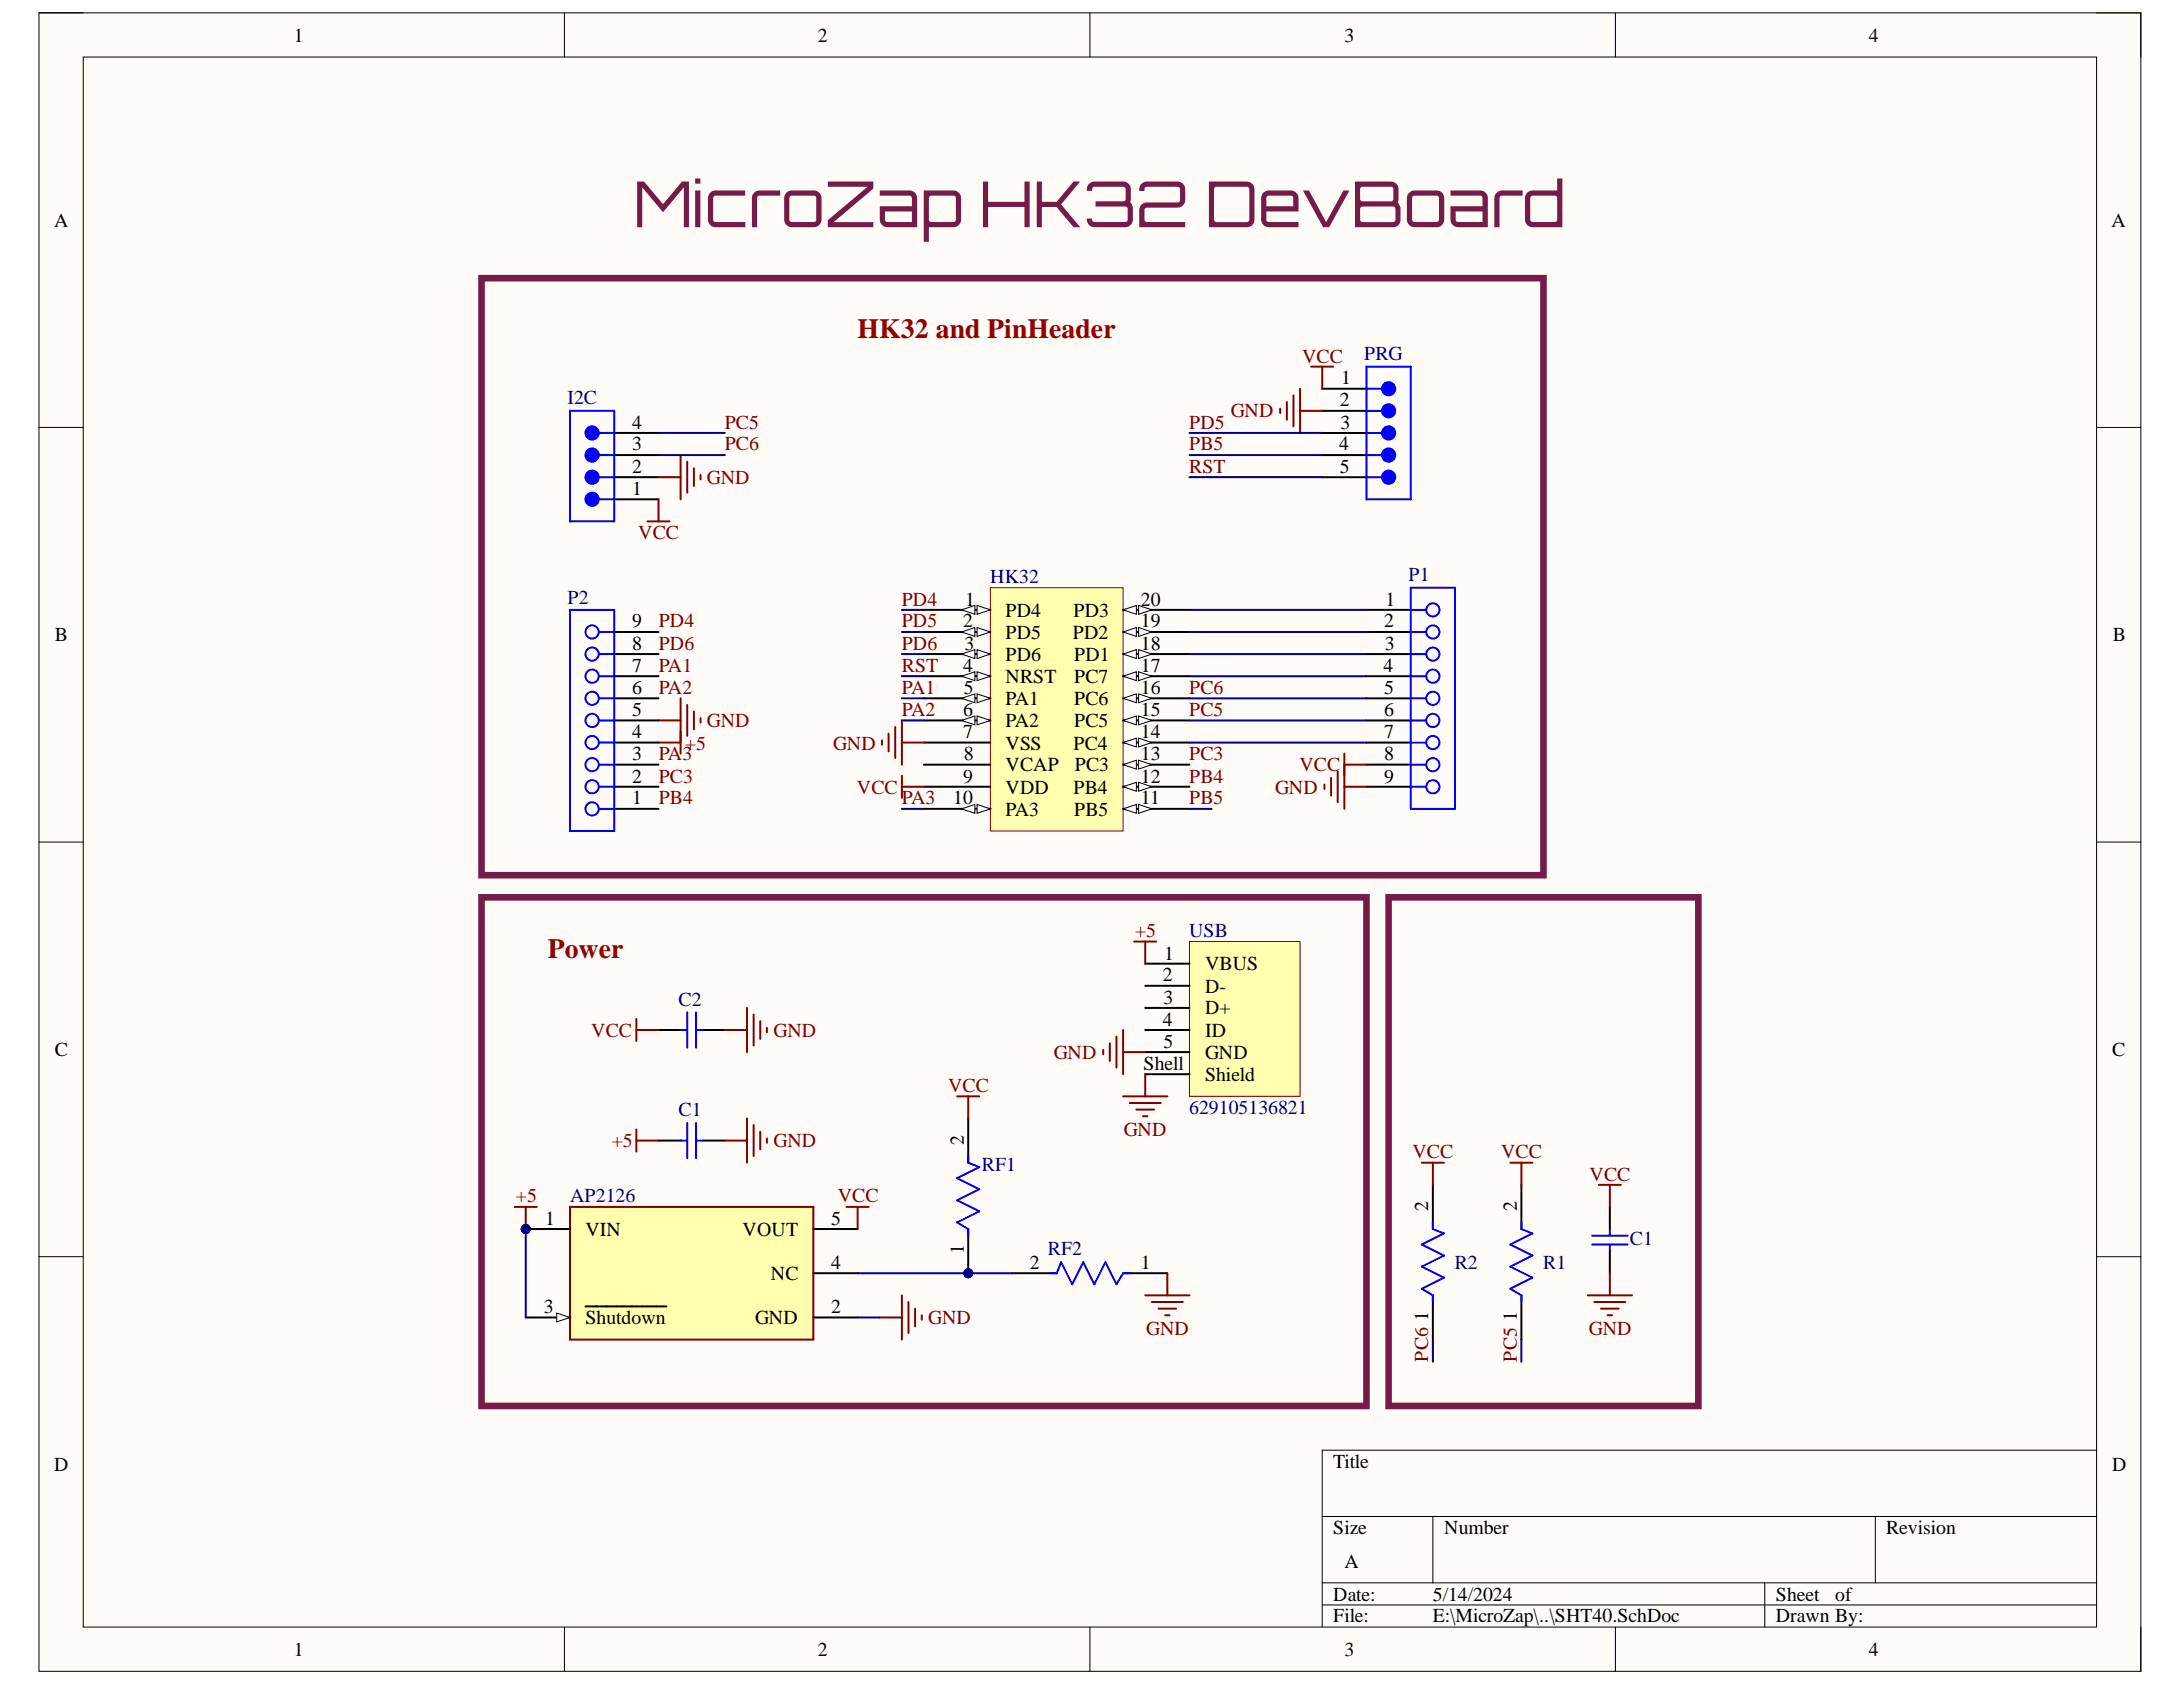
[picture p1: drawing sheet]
<svg xmlns="http://www.w3.org/2000/svg" width="279mm" height="216mm" viewBox="0 0 279 216" stroke-linecap="round" stroke-linejoin="round" font-family="sans-serif">
<defs><g id="words">
<text font-size="8.1" fill="#741b47" x="81.1" y="29.1">MicroZap HK32 DevBoard</text>
<g font-size="3.5" fill="#980000">
<text x="109.8" y="43.3">HK32 and PinHeader</text>
<text x="70.1" y="122.5">Power</text>
</g>
<g font-size="2.5">
<text x="37.6" y="5.3">1</text>
<text x="104.7" y="5.3">2</text>
<text x="172.1" y="5.3">3</text>
<text x="239.2" y="5.3">4</text>
<text x="6.9" y="29">A</text>
<text x="270.2" y="29">A</text>
<text x="171.5" y="52">2</text>
<text x="171.6" y="49.2">1</text>
<text x="80.9" y="57.6">3</text>
<text x="80.9" y="54.9">4</text>
<text x="171.4" y="57.6">4</text>
<text x="171.6" y="54.9">3</text>
<text x="80.9" y="60.5">2</text>
<text x="80.9" y="63.3">1</text>
<text x="171.5" y="60.5">5</text>
<text x="123.5" y="77.5">1</text>
<text x="146" y="77.5">20</text>
<text x="177.3" y="77.5">1</text>
<text x="7" y="82.1">B</text>
<text x="80.9" y="83.2">8</text>
<text x="80.9" y="80.3">9</text>
<text x="123.3" y="80.3">2</text>
<text x="123.5" y="83.2">3</text>
<text x="128.7" y="78.9">PD4</text>
<text x="128.7" y="81.7">PD5</text>
<text x="137.3" y="81.7">PD2</text>
<text x="137.4" y="78.9">PD3</text>
<text x="146" y="83.2">18</text>
<text x="146" y="80.3">19</text>
<text x="177.1" y="80.3">2</text>
<text x="177.2" y="83.2">3</text>
<text x="270.4" y="82.1">B</text>
<text x="80.9" y="88.8">6</text>
<text x="80.9" y="86">7</text>
<text x="123.3" y="86">4</text>
<text x="123.4" y="88.8">5</text>
<text x="128.7" y="84.6">PD6</text>
<text x="128.7" y="87.4">NRST</text>
<text x="137.5" y="87.4">PC7</text>
<text x="137.5" y="84.6">PD1</text>
<text x="146" y="88.8">16</text>
<text x="146" y="86">17</text>
<text x="177.1" y="86">4</text>
<text x="177.1" y="88.8">5</text>
<text x="80.9" y="94.5">4</text>
<text x="80.9" y="91.6">5</text>
<text x="123.3" y="91.6">6</text>
<text x="123.3" y="94.5">7</text>
<text x="128.7" y="90.3">PA1</text>
<text x="128.7" y="93.1">PA2</text>
<text x="128.7" y="95.9">VSS</text>
<text x="137.4" y="95.9">PC4</text>
<text x="137.5" y="93.1">PC5</text>
<text x="137.5" y="90.3">PC6</text>
<text x="146" y="94.5">14</text>
<text x="146" y="91.6">15</text>
<text x="177.1" y="91.6">6</text>
<text x="177.1" y="94.5">7</text>
<text x="80.9" y="100.1">2</text>
<text x="80.9" y="97.3">3</text>
<text x="123.3" y="100.1">9</text>
<text x="123.4" y="97.3">8</text>
<text x="128.7" y="98.7">VCAP</text>
<text x="128.7" y="101.6">VDD</text>
<text x="137.4" y="101.6">PB4</text>
<text x="137.6" y="98.7">PC3</text>
<text x="146" y="100.1">12</text>
<text x="146" y="97.3">13</text>
<text x="177.1" y="97.3">8</text>
<text x="177.1" y="100.1">9</text>
<text x="80.9" y="102.9">1</text>
<text x="122" y="102.9">10</text>
<text x="128.7" y="104.4">PA3</text>
<text x="137.5" y="104.4">PB5</text>
<text x="146" y="102.9">11</text>
<text x="148.8" y="125.6">2</text>
<text x="149" y="122.8">1</text>
<text x="154.2" y="124.1">VBUS</text>
<text x="148.8" y="131.2">4</text>
<text x="148.9" y="128.5">3</text>
<text x="154.2" y="127">D-</text>
<text x="154.2" y="129.8">D+</text>
<text x="7" y="135.1">C</text>
<text x="146.4" y="136.9">Shell</text>
<text x="148.9" y="134.1">5</text>
<text x="154.2" y="132.7">ID</text>
<text x="154.2" y="135.5">GND</text>
<text x="270.3" y="135.1">C</text>
<text x="154.2" y="138.3">Shield</text>
<text x="123.4" y="146.5" transform="rotate(-90 123.4 146.5)">2</text>
<text x="182.8" y="155" transform="rotate(-90 182.8 155)">2</text>
<text x="194.1" y="155" transform="rotate(-90 194.1 155)">2</text>
<text x="69.8" y="156.8">1</text>
<text x="74.9" y="158.1">VIN</text>
<text x="95" y="158.1">VOUT</text>
<text x="106.4" y="156.8">5</text>
<text x="123.4" y="160.5" transform="rotate(-90 123.4 160.5)">1</text>
<text x="98.7" y="163.8">NC</text>
<text x="106.4" y="162.4">4</text>
<text x="131.8" y="162.4">2</text>
<text x="146" y="162.4">1</text>
<text x="69.6" y="168.1">3</text>
<text x="74.9" y="169.4">Shutdown</text>
<text x="96.6" y="169.4">GND</text>
<text x="106.4" y="168.1">2</text>
<text x="182.8" y="169" transform="rotate(-90 182.8 169)">1</text>
<text x="194.1" y="169" transform="rotate(-90 194.1 169)">1</text>
<text x="6.9" y="188.2">D</text>
<text x="170.6" y="187.9">Title</text>
<text x="270.3" y="188.2">D</text>
<text x="170.6" y="196.3">Size</text>
<text x="184.8" y="196.3">Number</text>
<text x="241.4" y="196.3">Revision</text>
<text x="172.1" y="200.6">A</text>
<text x="170.6" y="204.9">Date:</text>
<text x="170.6" y="207.6">File:</text>
<text x="183.4" y="204.9">5/14/2024</text>
<text x="183.4" y="207.6">E:\MicroZap\..\SHT40.SchDoc</text>
<text x="227.3" y="204.9">Sheet</text>
<text x="227.3" y="207.6">Drawn By:</text>
<text x="234.9" y="204.9">of</text>
<text x="37.6" y="211.9">1</text>
<text x="104.7" y="211.9">2</text>
<text x="172.1" y="211.9">3</text>
<text x="239.2" y="211.9">4</text>
</g>
<g font-size="2.5" fill="#800000">
<text x="166.7" y="46.4">VCC</text>
<text x="157.5" y="53.4">GND</text>
<text x="92.8" y="57.6">PC6</text>
<text x="92.8" y="54.9">PC5</text>
<text x="152.2" y="54.9">PD5</text>
<text x="152.2" y="57.6">PB5</text>
<text x="90.5" y="62">GND</text>
<text x="152.2" y="60.5">RST</text>
<text x="81.7" y="69">VCC</text>
<text x="115.4" y="77.5">PD4</text>
<text x="84.3" y="83.2">PD6</text>
<text x="84.3" y="80.3">PD4</text>
<text x="115.4" y="80.3">PD5</text>
<text x="115.4" y="83.2">PD6</text>
<text x="84.3" y="88.8">PA2</text>
<text x="84.3" y="86">PA1</text>
<text x="115.4" y="86">RST</text>
<text x="115.4" y="88.8">PA1</text>
<text x="152.2" y="88.8">PC6</text>
<text x="87.7" y="95.9">+5</text>
<text x="90.5" y="93.1">GND</text>
<text x="106.6" y="95.9">GND</text>
<text x="115.4" y="91.6">PA2</text>
<text x="152.2" y="91.6">PC5</text>
<text x="84.3" y="100.1">PC3</text>
<text x="84.3" y="97.3">PA3</text>
<text x="109.7" y="101.6">VCC</text>
<text x="152.2" y="97.3">PC3</text>
<text x="152.2" y="100.1">PB4</text>
<text x="163.2" y="101.6">GND</text>
<text x="166.3" y="98.7">VCC</text>
<text x="84.3" y="102.9">PB4</text>
<text x="115.4" y="102.9">PA3</text>
<text x="152.2" y="102.9">PB5</text>
<text x="145.3" y="119.9">+5</text>
<text x="75.7" y="132.7">VCC</text>
<text x="99" y="132.7">GND</text>
<text x="134.9" y="135.5">GND</text>
<text x="121.3" y="139.8">VCC</text>
<text x="78.3" y="146.8">+5</text>
<text x="99" y="146.8">GND</text>
<text x="143.8" y="145.4">GND</text>
<text x="180.8" y="148.2">VCC</text>
<text x="192.1" y="148.2">VCC</text>
<text x="66" y="153.9">+5</text>
<text x="107.2" y="153.9">VCC</text>
<text x="203.4" y="151.1">VCC</text>
<text x="118.8" y="169.4">GND</text>
<text x="146.7" y="170.9">GND</text>
<text x="203.4" y="170.9">GND</text>
<text x="182.8" y="174.3" transform="rotate(-90 182.8 174.3)">PC6</text>
<text x="194.1" y="174.3" transform="rotate(-90 194.1 174.3)">PC5</text>
</g>
<g font-size="2.5" fill="#000080">
<text x="174.6" y="46.1">PRG</text>
<text x="72.6" y="51.7">I2C</text>
<text x="72.6" y="77.2">P2</text>
<text x="126.7" y="74.6">HK32</text>
<text x="180.3" y="74.4">P1</text>
<text x="152.2" y="119.9">USB</text>
<text x="86.8" y="128.7">C2</text>
<text x="86.8" y="142.8">C1</text>
<text x="152.2" y="142.6">629105136821</text>
<text x="125.7" y="149.9">RF1</text>
<text x="73" y="153.9">AP2126</text>
<text x="134.1" y="160.7">RF2</text>
<text x="208.6" y="159.3">C1</text>
<text x="186.2" y="162.4">R2</text>
<text x="197.5" y="162.4">R1</text>
</g>
</g></defs>
<path d="M5 1.6h269v212.3h-269z" fill-rule="evenodd" fill="#fffcf8"/>
<path d="M5 1.6h269v212.3h-269z" fill="none" stroke="#000" stroke-width=".13"/>
<path d="M10.7 7.3h257.6v200.9h-257.6z" fill-rule="evenodd" fill="#fffcf8"/>
<g fill="none" stroke="#000" stroke-width=".13">
<path d="M5 1.6h5.7M10.7 7.3h257.6v200.9h-257.6zM72.2 1.6v5.7M139.5 1.6v5.7M206.8 1.6v5.7M268.3 1.6h5.7v5.7M5 54.7h5.7M268.3 54.7h5.7M5 107.8h5.7M268.3 107.8h5.7M5 160.8h5.7M268.3 160.8h5.7"/>
<path d="M169.2 194.1h99.1M183.4 194.1v8.5M240 194.1v8.5M268.3 185.6h-99.1v22.6M72.2 208.2v5.7M139.5 208.2v5.7M169.2 202.6h99.1M169.2 205.4h99.1M206.8 208.2v5.7M225.9 202.6v5.6M274 208.2v5.7"/>
</g>
<path d="M126.8 75.2h16.9v31.1h-16.9z" fill-rule="evenodd" fill="#ffffb0"/>
<path d="M126.8 75.2h16.9v31.1h-16.9z" fill="none" stroke="#800000" stroke-width=".13"/>
<path d="M118.3 78.1h8.5" fill="none" stroke="#000" stroke-width=".25"/>
<path d="M125.1 77.5l1.7 .6-1.7 .5z" fill="#f8fcff"/>
<path d="M125.1 77.5l1.7 .6-1.7 .5z" fill="none" stroke="#000" stroke-width=".13"/>
<path d="M123.1 78.1l1.7-.6v1.1z" fill="#f8fcff"/>
<path d="M123.1 78.1l1.7-.6v1.1z" fill="none" stroke="#000" stroke-width=".13"/>
<path d="M118.3 80.9h8.5" fill="none" stroke="#000" stroke-width=".25"/>
<path d="M125.1 80.3l1.7 .6-1.7 .5z" fill="#f8fcff"/>
<path d="M125.1 80.3l1.7 .6-1.7 .5z" fill="none" stroke="#000" stroke-width=".13"/>
<path d="M123.1 80.9l1.7-.6v1.1z" fill="#f8fcff"/>
<path d="M123.1 80.9l1.7-.6v1.1z" fill="none" stroke="#000" stroke-width=".13"/>
<path d="M118.3 83.7h8.5" fill="none" stroke="#000" stroke-width=".25"/>
<path d="M125.1 83.1l1.7 .6-1.7 .6z" fill="#f8fcff"/>
<path d="M125.1 83.1l1.7 .6-1.7 .6z" fill="none" stroke="#000" stroke-width=".13"/>
<path d="M123.1 83.7l1.7-.6v1.2z" fill="#f8fcff"/>
<path d="M123.1 83.7l1.7-.6v1.2z" fill="none" stroke="#000" stroke-width=".13"/>
<path d="M118.3 86.5h8.5" fill="none" stroke="#000" stroke-width=".25"/>
<path d="M125.1 86l1.7 .5-1.7 .6z" fill="#f8fcff"/>
<path d="M125.1 86l1.7 .5-1.7 .6z" fill="none" stroke="#000" stroke-width=".13"/>
<path d="M123.1 86.5l1.7-.5v1.1z" fill="#f8fcff"/>
<path d="M123.1 86.5l1.7-.5v1.1z" fill="none" stroke="#000" stroke-width=".13"/>
<path d="M118.3 89.4h8.5" fill="none" stroke="#000" stroke-width=".25"/>
<path d="M125.1 88.8l1.7 .6-1.7 .5z" fill="#f8fcff"/>
<path d="M125.1 88.8l1.7 .6-1.7 .5z" fill="none" stroke="#000" stroke-width=".13"/>
<path d="M123.1 89.4l1.7-.6v1.1z" fill="#f8fcff"/>
<path d="M123.1 89.4l1.7-.6v1.1z" fill="none" stroke="#000" stroke-width=".13"/>
<path d="M118.3 92.2h8.5" fill="none" stroke="#000" stroke-width=".25"/>
<path d="M125.1 91.6l1.7 .6-1.7 .6z" fill="#f8fcff"/>
<path d="M125.1 91.6l1.7 .6-1.7 .6z" fill="none" stroke="#000" stroke-width=".13"/>
<path d="M123.1 92.2l1.7-.6v1.2z" fill="#f8fcff"/>
<path d="M123.1 92.2l1.7-.6v1.2z" fill="none" stroke="#000" stroke-width=".13"/>
<path d="M118.3 95h8.5M118.3 97.9h8.5M118.3 100.7h8.5M118.3 103.5h8.5" fill="none" stroke="#000" stroke-width=".25"/>
<path d="M125.1 103l1.7 .5-1.7 .6z" fill="#f8fcff"/>
<path d="M125.1 103l1.7 .5-1.7 .6z" fill="none" stroke="#000" stroke-width=".13"/>
<path d="M123.1 103.5l1.7-.5v1.1z" fill="#f8fcff"/>
<path d="M123.1 103.5l1.7-.5v1.1z" fill="none" stroke="#000" stroke-width=".13"/>
<path d="M143.7 103.5h8.5" fill="none" stroke="#000" stroke-width=".25"/>
<path d="M143.7 103.5l1.7-.5v1.1z" fill="#f8fcff"/>
<path d="M143.7 103.5l1.7-.5v1.1z" fill="none" stroke="#000" stroke-width=".13"/>
<path d="M145.7 103l1.7 .5-1.7 .6z" fill="#f8fcff"/>
<path d="M145.7 103l1.7 .5-1.7 .6z" fill="none" stroke="#000" stroke-width=".13"/>
<path d="M143.7 100.7h8.5" fill="none" stroke="#000" stroke-width=".25"/>
<path d="M143.7 100.7l1.7-.6v1.2z" fill="#f8fcff"/>
<path d="M143.7 100.7l1.7-.6v1.2z" fill="none" stroke="#000" stroke-width=".13"/>
<path d="M145.7 100.1l1.7 .6-1.7 .6z" fill="#f8fcff"/>
<path d="M145.7 100.1l1.7 .6-1.7 .6z" fill="none" stroke="#000" stroke-width=".13"/>
<path d="M143.7 97.9h8.5" fill="none" stroke="#000" stroke-width=".25"/>
<path d="M143.7 97.9l1.7-.6v1.1z" fill="#f8fcff"/>
<path d="M143.7 97.9l1.7-.6v1.1z" fill="none" stroke="#000" stroke-width=".13"/>
<path d="M145.7 97.3l1.7 .6-1.7 .5z" fill="#f8fcff"/>
<path d="M145.7 97.3l1.7 .6-1.7 .5z" fill="none" stroke="#000" stroke-width=".13"/>
<path d="M143.7 95h8.5" fill="none" stroke="#000" stroke-width=".25"/>
<path d="M143.7 95l1.7-.5v1.1z" fill="#f8fcff"/>
<path d="M143.7 95l1.7-.5v1.1z" fill="none" stroke="#000" stroke-width=".13"/>
<path d="M145.7 94.5l1.7 .5-1.7 .6z" fill="#f8fcff"/>
<path d="M145.7 94.5l1.7 .5-1.7 .6z" fill="none" stroke="#000" stroke-width=".13"/>
<path d="M143.7 92.2h8.5" fill="none" stroke="#000" stroke-width=".25"/>
<path d="M143.7 92.2l1.7-.6v1.2z" fill="#f8fcff"/>
<path d="M143.7 92.2l1.7-.6v1.2z" fill="none" stroke="#000" stroke-width=".13"/>
<path d="M145.7 91.6l1.7 .6-1.7 .6z" fill="#f8fcff"/>
<path d="M145.7 91.6l1.7 .6-1.7 .6z" fill="none" stroke="#000" stroke-width=".13"/>
<path d="M143.7 89.4h8.5" fill="none" stroke="#000" stroke-width=".25"/>
<path d="M143.7 89.4l1.7-.6v1.1z" fill="#f8fcff"/>
<path d="M143.7 89.4l1.7-.6v1.1z" fill="none" stroke="#000" stroke-width=".13"/>
<path d="M145.7 88.8l1.7 .6-1.7 .5z" fill="#f8fcff"/>
<path d="M145.7 88.8l1.7 .6-1.7 .5z" fill="none" stroke="#000" stroke-width=".13"/>
<path d="M143.7 86.5h8.5" fill="none" stroke="#000" stroke-width=".25"/>
<path d="M143.7 86.5l1.7-.5v1.1z" fill="#f8fcff"/>
<path d="M143.7 86.5l1.7-.5v1.1z" fill="none" stroke="#000" stroke-width=".13"/>
<path d="M145.7 86l1.7 .5-1.7 .6z" fill="#f8fcff"/>
<path d="M145.7 86l1.7 .5-1.7 .6z" fill="none" stroke="#000" stroke-width=".13"/>
<path d="M143.7 83.7h8.5" fill="none" stroke="#000" stroke-width=".25"/>
<path d="M143.7 83.7l1.7-.6v1.2z" fill="#f8fcff"/>
<path d="M143.7 83.7l1.7-.6v1.2z" fill="none" stroke="#000" stroke-width=".13"/>
<path d="M145.7 83.1l1.7 .6-1.7 .6z" fill="#f8fcff"/>
<path d="M145.7 83.1l1.7 .6-1.7 .6z" fill="none" stroke="#000" stroke-width=".13"/>
<path d="M143.7 80.9h8.5" fill="none" stroke="#000" stroke-width=".25"/>
<path d="M143.7 80.9l1.7-.6v1.1z" fill="#f8fcff"/>
<path d="M143.7 80.9l1.7-.6v1.1z" fill="none" stroke="#000" stroke-width=".13"/>
<path d="M145.7 80.3l1.7 .6-1.7 .5z" fill="#f8fcff"/>
<path d="M145.7 80.3l1.7 .6-1.7 .5z" fill="none" stroke="#000" stroke-width=".13"/>
<path d="M143.7 78.1h8.5" fill="none" stroke="#000" stroke-width=".25"/>
<path d="M143.7 78.1l1.7-.6v1.1z" fill="#f8fcff"/>
<path d="M143.7 78.1l1.7-.6v1.1z" fill="none" stroke="#000" stroke-width=".13"/>
<path d="M145.7 77.5l1.7 .6-1.7 .5z" fill="#f8fcff"/>
<path d="M145.7 77.5l1.7 .6-1.7 .5z" fill="none" stroke="#000" stroke-width=".13"/>
<circle cx="67.3" cy="157.3" r=".57" fill="#000080"/>
<circle cx="67.3" cy="157.3" r=".57" fill="none" stroke="#000080" stroke-width=".13"/>
<path d="M73 154.5h31.1v16.9h-31.1z" fill-rule="evenodd" fill="#ffffb0"/>
<path d="M73 154.5h31.1v16.9h-31.1z" fill="none" stroke="#800000" stroke-width=".25"/>
<path d="M67.3 157.3h5.7" fill="none" stroke="#000" stroke-width=".25"/>
<circle cx="67.3" cy="157.3" r=".57" fill="#000080"/>
<circle cx="67.3" cy="157.3" r=".57" fill="none" stroke="#000080" stroke-width=".13"/>
<path d="M67.3 168.6h5.7" fill="none" stroke="#000" stroke-width=".25"/>
<path d="M71.3 168l1.7 .6-1.7 .6z" fill="#f8fcff"/>
<path d="M71.3 168l1.7 .6-1.7 .6z" fill="none" stroke="#000" stroke-width=".13"/>
<path d="M84.3 146h2.8M89.9 146h2.9M104.1 157.3h5.7M74.9 167.2h10.4M104.1 162.9h5.7M104.1 168.6h5.7" fill="none" stroke="#000" stroke-width=".25"/>
<path d="M87.1 146h.9M88 143.7v4.5M89.1 143.7v4.5M89.1 146h.8" fill="none" stroke="#00f" stroke-width=".25"/>
<g fill="none" stroke="#800000" stroke-width=".25">
<path d="M112.9 94.7v.6M113.7 93.9v2.3M114.6 93.1v3.9M115.4 92.2v5.7M115.4 95h2.9M65.9 154.5h2.8M67.3 154.5v2.8M81.4 144.6v2.8M81.4 146h2.9M92.8 146h2.8M95.6 143.1v5.7M96.5 144v4"/>
<path d="M97.3 144.8v2.3M98.2 145.7v.6"/>
</g>
<circle cx="67.3" cy="157.3" r=".57" fill="#000080"/>
<circle cx="67.3" cy="157.3" r=".57" fill="none" stroke="#000080" stroke-width=".13"/>
<path d="M108.3 154.5h2.9M109.8 154.5v2.8M112.6 168.6h2.8M115.4 165.8v5.6M116.3 166.6v4M117.1 167.5v2.2M118 168.3v.6" fill="none" stroke="#800000" stroke-width=".25"/>
<path d="M129.6 162.9h5.6M143.7 162.9h5.7" fill="none" stroke="#000" stroke-width=".25"/>
<path d="M134.4 162.9h.8l.6-1.4 1.4 2.9 1.4-2.9 1.5 2.9 1.4-2.9 1.4 2.9 .8-1.5h.9" fill="none" stroke="#00f" stroke-width=".25"/>
<circle cx="123.9" cy="162.9" r=".57" fill="#000080"/>
<circle cx="123.9" cy="162.9" r=".57" fill="none" stroke="#000080" stroke-width=".13"/>
<path d="M123.9 157.3v5.6" fill="none" stroke="#000" stroke-width=".25"/>
<circle cx="123.9" cy="162.9" r=".57" fill="#000080"/>
<circle cx="123.9" cy="162.9" r=".57" fill="none" stroke="#000080" stroke-width=".13"/>
<path d="M78.6 61.1h5.7M78.6 63.9h5.7M84.3 131.8h2.8M89.9 131.8h2.9M123.9 143.1v5.7" fill="none" stroke="#000" stroke-width=".25"/>
<path d="M76.6 61.1h2M87.1 131.8h.9M88 129.6v4.5M89.1 129.6v4.5M89.1 131.8h.8M123.9 148v.8l1.4 .6-2.8 1.4 2.8 1.4-2.8 1.4 2.8 1.4-2.8 1.4 1.4 .9v.8" fill="none" stroke="#00f" stroke-width=".25"/>
<g fill="none" stroke="#800000" stroke-width=".25">
<path d="M81.4 131.8h2.9M81.4 130.4v2.8M92.8 131.8h2.8M95.6 129v5.6M96.5 129.8v4M97.3 130.7v2.3M98.2 131.5v.6M122.5 140.3h2.8M123.9 140.3v2.8M146.6 165.8h5.6M147.4 166.6h4M148.3 167.5h2.2"/>
<path d="M149.1 168.3h.6M149.4 162.9v2.9"/>
</g>
<circle cx="75.8" cy="61.1" r=".85" fill="#00f"/>
<g fill="none" stroke="#00f" stroke-width=".25">
<path d="M76.6 58.2h2M76.6 63.9h2"/>
<circle cx="75.8" cy="61.1" r=".85"/>
</g>
<path d="M78.6 58.2h5.7" fill="none" stroke="#000" stroke-width=".25"/>
<circle cx="75.8" cy="58.2" r=".85" fill="#00f"/>
<g fill="none" stroke="#00f" stroke-width=".25">
<path d="M76.6 55.4h2"/>
<circle cx="75.8" cy="58.2" r=".85"/>
</g>
<path d="M78.6 55.4h5.7" fill="none" stroke="#000" stroke-width=".25"/>
<circle cx="75.8" cy="55.4" r=".85" fill="#00f"/>
<g fill="none" stroke="#00f" stroke-width=".25">
<path d="M73 52.6h5.6v14.1h-5.6z"/>
<circle cx="75.8" cy="55.4" r=".85"/>
</g>
<circle cx="75.8" cy="63.9" r=".85" fill="#00f"/>
<g fill="none" stroke="#00f" stroke-width=".25">
<path d="M174.9 52.6h2"/>
<circle cx="75.8" cy="63.9" r=".85"/>
</g>
<path d="M169.2 52.6h5.7M169.2 49.8h5.7" fill="none" stroke="#000" stroke-width=".25"/>
<circle cx="177.7" cy="52.6" r=".84" fill="#00f"/>
<g fill="none" stroke="#00f" stroke-width=".25">
<path d="M174.9 49.8h2M174.9 55.4h2"/>
<circle cx="177.7" cy="52.6" r=".84"/>
</g>
<path d="M169.2 55.4h5.7" fill="none" stroke="#000" stroke-width=".25"/>
<circle cx="177.7" cy="55.4" r=".85" fill="#00f"/>
<g fill="none" stroke="#00f" stroke-width=".25">
<path d="M174.9 58.2h2"/>
<circle cx="177.7" cy="55.4" r=".85"/>
</g>
<path d="M169.2 58.2h5.7" fill="none" stroke="#000" stroke-width=".25"/>
<circle cx="177.7" cy="58.2" r=".85" fill="#00f"/>
<g fill="none" stroke="#00f" stroke-width=".25">
<path d="M174.9 61.1h2"/>
<circle cx="177.7" cy="58.2" r=".85"/>
</g>
<path d="M169.2 61.1h5.7" fill="none" stroke="#000" stroke-width=".25"/>
<circle cx="177.7" cy="61.1" r=".85" fill="#00f"/>
<g fill="none" stroke="#00f" stroke-width=".25">
<path d="M174.9 46.9h5.7v17h-5.7z"/>
<circle cx="177.7" cy="61.1" r=".85"/>
</g>
<circle cx="177.7" cy="49.8" r=".84" fill="#00f"/>
<g fill="none" stroke="#00f" stroke-width=".25">
<path d="M180.6 78.1h1.9M180.6 75.2h5.6v28.3h-5.6zM180.6 80.9h1.9M180.6 86.5h1.9M180.6 83.7h1.9M180.6 92.2h1.9M180.6 89.4h1.9M180.6 97.9h1.9M180.6 95h1.9M180.6 100.7h1.9M183.4 156.4v.9l1.4 .6-2.8 1.4 2.8 1.4-2.8 1.4 2.8 1.4-2.8 1.4 1.4 .9v.8M194.7 156.4v.9l1.4 .6-2.8 1.4 2.8 1.4-2.8 1.4 2.8 1.4-2.8 1.4 1.4 .9v.8"/>
<path d="M203.8 158.1h4.5M203.8 159.3h4.5M206 157.3v.8M206 159.3v.8"/>
<circle cx="177.7" cy="49.8" r=".84"/>
<circle cx="183.4" cy="78.1" r=".85"/>
<circle cx="183.4" cy="83.7" r=".84"/>
<circle cx="183.4" cy="80.9" r=".84"/>
<circle cx="183.4" cy="97.9" r=".85"/>
<circle cx="183.4" cy="95" r=".85"/>
<circle cx="183.4" cy="86.5" r=".85"/>
<circle cx="183.4" cy="92.2" r=".85"/>
<circle cx="183.4" cy="89.4" r=".85"/>
<circle cx="183.4" cy="100.7" r=".85"/>
</g>
<g fill="none" stroke="#800000" stroke-width=".25">
<path d="M87.1 58.2v5.7M88 59.1v4M88.8 59.9v2.3M163.8 52.3v.6M164.7 51.4v2.3M165.6 50.6v4M166.4 49.8v5.6M166.4 52.6h2.8M167.8 46.9h2.8M169.2 46.9v2.9M82.9 66.7h2.8M84.3 63.9v2.8"/>
<path d="M84.3 61.1h2.8M89.7 60.8v.6M84.3 92.2h2.8M87.1 89.4v5.6M88 90.2v4M88.8 91.1v2.2M89.7 91.9v.6M115.4 99.3v2.8M170.4 99.6v2.2M171.2 98.7v4M172.1 96.4v7.1M172.1 97.9h2.8"/>
<path d="M115.4 100.7h2.9M169.5 100.4v.6M172.1 100.7h2.8M182 148.8h2.8M183.4 148.8v2.8M193.3 148.8h2.8M194.7 148.8v2.8M204.6 151.6h2.9M206 151.6v2.9M203.2 165.8h5.7M204.1 166.6h3.9M204.9 167.5h2.3"/>
<path d="M205.8 168.3h.5M206 162.9v2.9"/>
</g>
<g fill="none" stroke="#000" stroke-width=".25">
<path d="M174.9 78.1h5.7M174.9 80.9h5.7M174.9 83.7h5.7M174.9 86.5h5.7M174.9 89.4h5.7M174.9 92.2h5.7M174.9 95h5.7M174.9 97.9h5.7M174.9 100.7h5.7M183.4 151.6v5.7M194.7 151.6v5.7M206 154.5v2.8"/>
<path d="M183.4 165.8v5.6M194.7 165.8v5.6M206 160.1v2.8"/>
</g>
<path d="M152.2 120.5h14.2v19.8h-14.2z" fill-rule="evenodd" fill="#ffffb0"/>
<path d="M152.2 120.5h14.2v19.8h-14.2z" fill="none" stroke="#800000" stroke-width=".13"/>
<g fill="none" stroke="#000" stroke-width=".25">
<path d="M78.6 97.9h5.7M78.6 95h5.7M78.6 92.2h5.7M78.6 89.4h5.7M78.6 86.5h5.7M78.6 83.7h5.7M78.6 80.9h5.7M78.6 100.7h5.7M78.6 103.5h5.7M146.6 137.5h5.6M146.6 123.3h5.6M146.6 126.2h5.6"/>
<path d="M146.6 129h5.6M146.6 131.8h5.6M146.6 134.6h5.6"/>
</g>
<g fill="none" stroke="#800000" stroke-width=".25">
<path d="M84.3 95h2.8M87.1 93.6v2.8M141.2 134.4v.5M142 133.5v2.3M142.9 132.7v3.9M143.7 131.8v5.7M143.7 134.6h2.9M145.2 120.5h2.8M146.6 120.5v2.8M146.6 137.5v2.8M143.7 140.3h5.7M144.6 141.2h4"/>
<path d="M145.4 142h2.3M146.3 142.9h.6"/>
</g>
<g fill="none" stroke="#00f" stroke-width=".25">
<path d="M73 78.1h5.6v28.2h-5.6zM76.6 95h2M76.6 97.9h2M76.6 89.4h2M76.6 92.2h2M76.6 83.7h2M76.6 86.5h2M76.6 80.9h2M76.6 100.7h2M76.6 103.5h2"/>
<circle cx="75.8" cy="83.7" r=".85"/>
<circle cx="75.8" cy="95" r=".85"/>
<circle cx="75.8" cy="97.9" r=".85"/>
<circle cx="75.8" cy="80.9" r=".85"/>
<circle cx="75.8" cy="92.2" r=".85"/>
<circle cx="75.8" cy="89.4" r=".85"/>
<circle cx="75.8" cy="86.5" r=".85"/>
<circle cx="75.8" cy="100.7" r=".85"/>
<circle cx="75.8" cy="103.5" r=".85"/>
</g>
<path d="M61.6 114.8h113.3v65.1h-113.3z" fill="none" stroke="#741b47" stroke-width=".85"/>
<path d="M67.3 157.3v11.3" fill="none" stroke="#000080" stroke-width=".25"/>
<circle cx="67.3" cy="157.3" r=".57" fill="#000080"/>
<circle cx="67.3" cy="157.3" r=".57" fill="none" stroke="#000080" stroke-width=".13"/>
<path d="M109.8 162.9h19.8M109.8 168.6h2.8" fill="none" stroke="#000080" stroke-width=".25"/>
<circle cx="123.9" cy="162.9" r=".57" fill="#000080"/>
<circle cx="123.9" cy="162.9" r=".57" fill="none" stroke="#000080" stroke-width=".13"/>
<g fill="none" stroke="#000080" stroke-width=".25">
<path d="M84.3 55.4h8.5M84.3 58.2h8.5M152.2 55.4h17M152.2 58.2h17M115.4 78.1h2.9M152.2 61.1h17M152.2 78.1h22.7M115.4 86.5h2.9M115.4 80.9h2.9M115.4 83.7h2.9M115.4 89.4h2.9M115.4 92.2h2.9"/>
<path d="M152.2 86.5h22.7M152.2 80.9h22.7M152.2 83.7h22.7M152.2 89.4h22.7M152.2 92.2h22.7M152.2 95h22.7M115.4 103.5h2.9M152.2 103.5h2.9M183.4 171.4v2.9M194.7 171.4v2.9"/>
</g>
<path d="M61.6 35.6h135.9v76.4h-135.9zM177.7 114.8h39.7v65.1h-39.7z" fill="none" stroke="#741b47" stroke-width=".85"/>
<use href="#words"/>
</svg>
